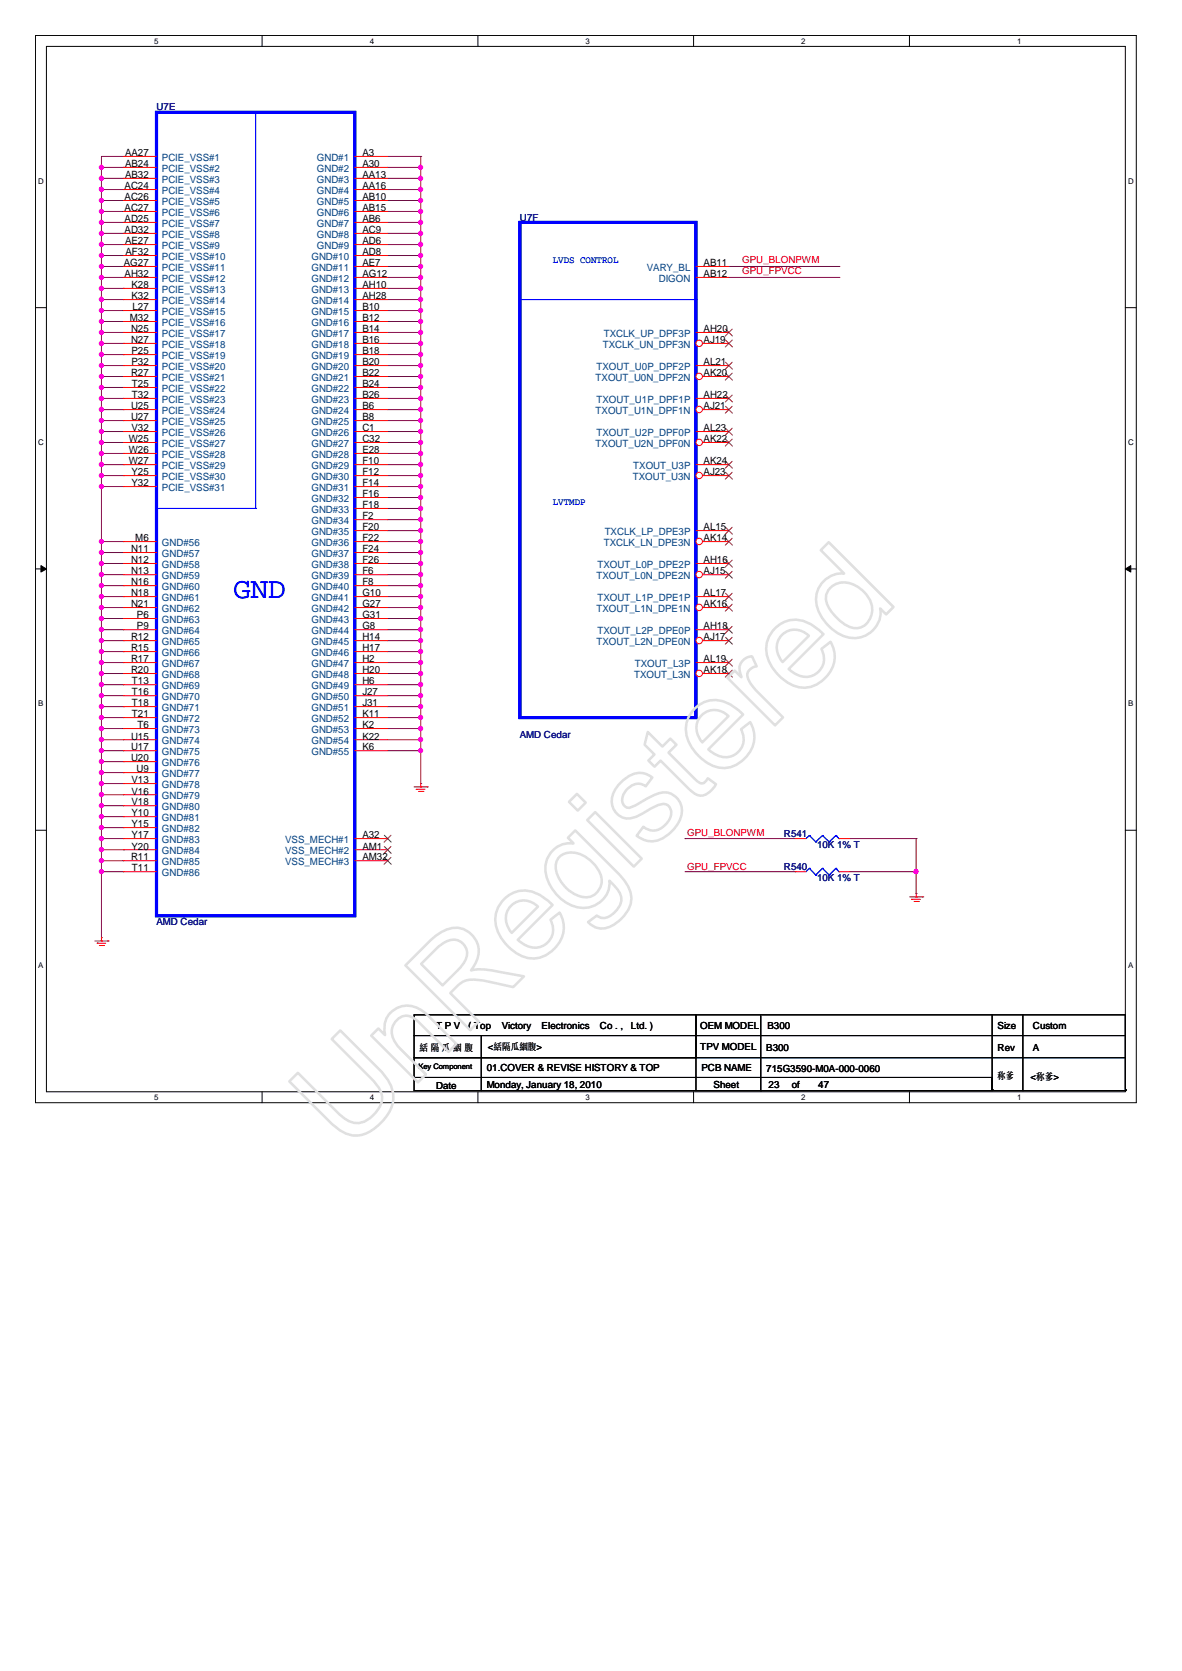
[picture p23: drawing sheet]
<svg xmlns="http://www.w3.org/2000/svg" width="210mm" height="297mm" viewBox="0 0 210 297" stroke-linecap="round" stroke-linejoin="round" font-family="sans-serif">
<defs><g id="words">
<text font-size="22.7" fill="#e0e0e0" x="61.6" y="205" transform="rotate(-45 61.6 205)">UnRegistered</text>
<text font-size="5.2" fill="#00f" x="41.5" y="106.4">GND</text>
<g font-size="1.8">
<text x="22.2" y="27.8">AA27</text>
<text x="22.2" y="29.7">AB24</text>
<text x="64.4" y="27.8">A3</text>
<text x="64.4" y="29.7">A30</text>
<text x="22.1" y="33.6">AC24</text>
<text x="22.1" y="35.6">AC26</text>
<text x="22.2" y="31.7">AB32</text>
<text x="64.4" y="31.7">AA13</text>
<text x="64.4" y="33.6">AA16</text>
<text x="64.4" y="35.6">AB10</text>
<text x="22.1" y="37.5">AC27</text>
<text x="22.1" y="39.5">AD25</text>
<text x="22.1" y="41.4">AD32</text>
<text x="64.4" y="37.5">AB15</text>
<text x="64.4" y="39.5">AB6</text>
<text x="64.4" y="41.4">AC9</text>
<text x="22" y="47.3">AG27</text>
<text x="22.2" y="43.4">AE27</text>
<text x="22.3" y="45.4">AF32</text>
<text x="64.4" y="45.4">AD8</text>
<text x="64.4" y="47.3">AE7</text>
<text x="64.4" y="43.4">AD6</text>
<text x="125" y="47.3">AB11</text>
<text x="22.1" y="49.3">AH32</text>
<text x="23.4" y="51.2">K28</text>
<text x="23.4" y="53.2">K32</text>
<text x="64.4" y="49.3">AG12</text>
<text x="64.4" y="51.2">AH10</text>
<text x="64.4" y="53.2">AH28</text>
<text x="125" y="49.3">AB12</text>
<text x="23.1" y="57.1">M32</text>
<text x="23.3" y="59">N25</text>
<text x="23.5" y="55.2">L27</text>
<text x="64.4" y="55.2">B10</text>
<text x="64.4" y="57.1">B12</text>
<text x="64.4" y="59">B14</text>
<text x="125" y="59">AH20</text>
<text x="23.3" y="61">N27</text>
<text x="23.4" y="63">P25</text>
<text x="23.4" y="64.9">P32</text>
<text x="64.4" y="61">B16</text>
<text x="64.4" y="63">B18</text>
<text x="64.4" y="64.9">B20</text>
<text x="125" y="61">AJ19</text>
<text x="125" y="64.9">AL21</text>
<text x="23.3" y="66.9">R27</text>
<text x="23.4" y="68.8">T25</text>
<text x="23.4" y="70.8">T32</text>
<text x="64.4" y="66.9">B22</text>
<text x="64.4" y="68.8">B24</text>
<text x="64.4" y="70.8">B26</text>
<text x="125" y="66.9">AK20</text>
<text x="125" y="70.8">AH22</text>
<text x="23.3" y="72.8">U25</text>
<text x="23.3" y="74.7">U27</text>
<text x="23.4" y="76.7">V32</text>
<text x="64.4" y="72.8">B6</text>
<text x="64.4" y="74.7">B8</text>
<text x="64.4" y="76.7">C1</text>
<text x="125" y="72.8">AJ21</text>
<text x="125" y="76.7">AL23</text>
<text x="22.9" y="78.6">W25</text>
<text x="22.9" y="80.6">W26</text>
<text x="22.9" y="82.5">W27</text>
<text x="64.4" y="78.6">C32</text>
<text x="64.4" y="80.6">E28</text>
<text x="64.4" y="82.5">F10</text>
<text x="125" y="78.6">AK22</text>
<text x="125" y="82.5">AK24</text>
<text x="23.4" y="84.5">Y25</text>
<text x="23.4" y="86.4">Y32</text>
<text x="64.4" y="84.5">F12</text>
<text x="64.4" y="86.4">F14</text>
<text x="64.4" y="88.4">F16</text>
<text x="125" y="84.5">AJ23</text>
<text x="64.4" y="90.3">F18</text>
<text x="64.4" y="92.3">F2</text>
<text x="64.4" y="94.3">F20</text>
<text x="125" y="94.3">AL15</text>
<text x="23.3" y="98.2">N11</text>
<text x="23.3" y="100.1">N12</text>
<text x="24" y="96.2">M6</text>
<text x="64.4" y="96.2">F22</text>
<text x="64.4" y="98.2">F24</text>
<text x="64.4" y="100.1">F26</text>
<text x="125" y="96.2">AK14</text>
<text x="125" y="100.1">AH16</text>
<text x="23.3" y="102.1">N13</text>
<text x="23.3" y="104">N16</text>
<text x="23.3" y="106">N18</text>
<text x="23.3" y="107.9">N21</text>
<text x="64.4" y="102.1">F6</text>
<text x="64.4" y="104">F8</text>
<text x="64.4" y="106">G10</text>
<text x="64.4" y="107.9">G27</text>
<text x="125" y="102.1">AJ15</text>
<text x="125" y="107.9">AK16</text>
<text x="125" y="106">AL17</text>
<text x="23.3" y="113.8">R12</text>
<text x="24.3" y="109.9">P6</text>
<text x="24.3" y="111.9">P9</text>
<text x="64.4" y="109.9">G31</text>
<text x="64.4" y="111.9">G8</text>
<text x="64.4" y="113.8">H14</text>
<text x="125" y="113.8">AJ17</text>
<text x="125" y="111.9">AH18</text>
<text x="23.3" y="115.8">R15</text>
<text x="23.3" y="117.7">R17</text>
<text x="23.3" y="119.7">R20</text>
<text x="64.4" y="115.8">H17</text>
<text x="64.4" y="117.7">H2</text>
<text x="64.4" y="119.7">H20</text>
<text x="125" y="119.7">AK18</text>
<text x="125" y="117.7">AL19</text>
<text x="23.4" y="121.7">T13</text>
<text x="23.4" y="123.6">T16</text>
<text x="23.4" y="125.6">T18</text>
<text x="64.4" y="121.7">H6</text>
<text x="64.4" y="123.6">J27</text>
<text x="64.4" y="125.6">J31</text>
<text x="23.3" y="131.4">U15</text>
<text x="23.4" y="127.5">T21</text>
<text x="24.4" y="129.4">T6</text>
<text x="64.4" y="127.5">K11</text>
<text x="64.4" y="129.4">K2</text>
<text x="64.4" y="131.4">K22</text>
<text x="23.3" y="133.4">U17</text>
<text x="23.3" y="135.3">U20</text>
<text x="24.2" y="137.3">U9</text>
<text x="64.4" y="133.4">K6</text>
<text x="23.4" y="139.2">V13</text>
<text x="23.4" y="141.2">V16</text>
<text x="23.4" y="143.2">V18</text>
<text x="23.4" y="145.1">Y10</text>
<text x="23.4" y="147.1">Y15</text>
<text x="23.4" y="149">Y17</text>
<text x="64.4" y="149">A32</text>
<text x="23.3" y="152.9">R11</text>
<text x="23.4" y="151">Y20</text>
<text x="23.4" y="154.9">T11</text>
<text x="64.4" y="151">AM1</text>
<text x="64.4" y="152.9">AM32</text>
</g>
<g font-size="1.8" fill="#004080">
<text x="28.8" y="28.6">PCIE_VSS#1</text>
<text x="56.3" y="28.6">GND#1</text>
<text x="28.8" y="30.6">PCIE_VSS#2</text>
<text x="28.8" y="32.5">PCIE_VSS#3</text>
<text x="28.8" y="34.5">PCIE_VSS#4</text>
<text x="56.3" y="30.6">GND#2</text>
<text x="56.3" y="32.5">GND#3</text>
<text x="56.3" y="34.5">GND#4</text>
<text x="28.8" y="36.4">PCIE_VSS#5</text>
<text x="28.8" y="38.4">PCIE_VSS#6</text>
<text x="28.8" y="40.3">PCIE_VSS#7</text>
<text x="56.3" y="36.4">GND#5</text>
<text x="56.3" y="38.4">GND#6</text>
<text x="56.3" y="40.3">GND#7</text>
<text x="28.8" y="46.2">PCIE_VSS#10</text>
<text x="28.8" y="42.3">PCIE_VSS#8</text>
<text x="28.8" y="44.3">PCIE_VSS#9</text>
<text x="55.3" y="46.2">GND#10</text>
<text x="56.3" y="42.3">GND#8</text>
<text x="56.3" y="44.3">GND#9</text>
<text x="28.8" y="48.2">PCIE_VSS#11</text>
<text x="28.8" y="50.1">PCIE_VSS#12</text>
<text x="28.8" y="52.1">PCIE_VSS#13</text>
<text x="55.3" y="48.2">GND#11</text>
<text x="55.3" y="50.1">GND#12</text>
<text x="55.3" y="52.1">GND#13</text>
<text x="114.9" y="48.2">VARY_BL</text>
<text x="117" y="50.1">DIGON</text>
<text x="28.8" y="54.1">PCIE_VSS#14</text>
<text x="28.8" y="56">PCIE_VSS#15</text>
<text x="28.8" y="57.9">PCIE_VSS#16</text>
<text x="28.8" y="59.9">PCIE_VSS#17</text>
<text x="55.3" y="54.1">GND#14</text>
<text x="55.3" y="56">GND#15</text>
<text x="55.3" y="57.9">GND#16</text>
<text x="55.3" y="59.9">GND#17</text>
<text x="107.3" y="59.9">TXCLK_UP_DPF3P</text>
<text x="28.8" y="61.8">PCIE_VSS#18</text>
<text x="28.8" y="63.8">PCIE_VSS#19</text>
<text x="28.8" y="65.8">PCIE_VSS#20</text>
<text x="55.3" y="61.8">GND#18</text>
<text x="55.3" y="63.8">GND#19</text>
<text x="55.3" y="65.8">GND#20</text>
<text x="106" y="65.8">TXOUT_U0P_DPF2P</text>
<text x="107.1" y="61.8">TXCLK_UN_DPF3N</text>
<text x="28.8" y="67.7">PCIE_VSS#21</text>
<text x="28.8" y="69.7">PCIE_VSS#22</text>
<text x="28.8" y="71.6">PCIE_VSS#23</text>
<text x="55.3" y="67.7">GND#21</text>
<text x="55.3" y="69.7">GND#22</text>
<text x="55.3" y="71.6">GND#23</text>
<text x="105.8" y="67.7">TXOUT_U0N_DPF2N</text>
<text x="106" y="71.6">TXOUT_U1P_DPF1P</text>
<text x="28.8" y="73.6">PCIE_VSS#24</text>
<text x="28.8" y="75.6">PCIE_VSS#25</text>
<text x="28.8" y="77.5">PCIE_VSS#26</text>
<text x="55.3" y="73.6">GND#24</text>
<text x="55.3" y="75.6">GND#25</text>
<text x="55.3" y="77.5">GND#26</text>
<text x="105.8" y="73.6">TXOUT_U1N_DPF1N</text>
<text x="106" y="77.5">TXOUT_U2P_DPF0P</text>
<text x="28.8" y="79.5">PCIE_VSS#27</text>
<text x="28.8" y="81.4">PCIE_VSS#28</text>
<text x="28.8" y="83.4">PCIE_VSS#29</text>
<text x="55.3" y="79.5">GND#27</text>
<text x="55.3" y="81.4">GND#28</text>
<text x="55.3" y="83.4">GND#29</text>
<text x="105.8" y="79.5">TXOUT_U2N_DPF0N</text>
<text x="112.5" y="83.4">TXOUT_U3P</text>
<text x="28.8" y="85.3">PCIE_VSS#30</text>
<text x="28.8" y="87.3">PCIE_VSS#31</text>
<text x="55.3" y="85.3">GND#30</text>
<text x="55.3" y="87.3">GND#31</text>
<text x="55.3" y="89.2">GND#32</text>
<text x="112.4" y="85.3">TXOUT_U3N</text>
<text x="55.3" y="91.2">GND#33</text>
<text x="55.3" y="93.2">GND#34</text>
<text x="55.3" y="95.1">GND#35</text>
<text x="107.4" y="95.1">TXCLK_LP_DPE3P</text>
<text x="28.8" y="97.1">GND#56</text>
<text x="28.8" y="99">GND#57</text>
<text x="28.8" y="101">GND#58</text>
<text x="55.3" y="97.1">GND#36</text>
<text x="55.3" y="99">GND#37</text>
<text x="55.3" y="101">GND#38</text>
<text x="106.2" y="101">TXOUT_L0P_DPE2P</text>
<text x="107.3" y="97.1">TXCLK_LN_DPE3N</text>
<text x="28.8" y="102.9">GND#59</text>
<text x="28.8" y="104.9">GND#60</text>
<text x="28.8" y="106.8">GND#61</text>
<text x="55.3" y="102.9">GND#39</text>
<text x="55.3" y="104.9">GND#40</text>
<text x="55.3" y="106.8">GND#41</text>
<text x="106" y="102.9">TXOUT_L0N_DPE2N</text>
<text x="106.2" y="106.8">TXOUT_L1P_DPE1P</text>
<text x="28.8" y="108.8">GND#62</text>
<text x="28.8" y="110.7">GND#63</text>
<text x="28.8" y="112.7">GND#64</text>
<text x="55.3" y="108.8">GND#42</text>
<text x="55.3" y="110.7">GND#43</text>
<text x="55.3" y="112.7">GND#44</text>
<text x="106" y="108.8">TXOUT_L1N_DPE1N</text>
<text x="106.2" y="112.7">TXOUT_L2P_DPE0P</text>
<text x="28.8" y="114.7">GND#65</text>
<text x="28.8" y="116.6">GND#66</text>
<text x="28.8" y="118.6">GND#67</text>
<text x="55.3" y="114.7">GND#45</text>
<text x="55.3" y="116.6">GND#46</text>
<text x="55.3" y="118.6">GND#47</text>
<text x="106" y="114.7">TXOUT_L2N_DPE0N</text>
<text x="112.8" y="118.6">TXOUT_L3P</text>
<text x="28.8" y="120.5">GND#68</text>
<text x="28.8" y="122.5">GND#69</text>
<text x="28.8" y="124.5">GND#70</text>
<text x="55.3" y="120.5">GND#48</text>
<text x="55.3" y="122.5">GND#49</text>
<text x="55.3" y="124.5">GND#50</text>
<text x="112.7" y="120.5">TXOUT_L3N</text>
<text x="28.8" y="126.4">GND#71</text>
<text x="28.8" y="128.3">GND#72</text>
<text x="28.8" y="130.3">GND#73</text>
<text x="55.3" y="126.4">GND#51</text>
<text x="55.3" y="128.3">GND#52</text>
<text x="55.3" y="130.3">GND#53</text>
<text x="28.8" y="132.3">GND#74</text>
<text x="28.8" y="134.2">GND#75</text>
<text x="28.8" y="136.2">GND#76</text>
<text x="55.3" y="132.3">GND#54</text>
<text x="55.3" y="134.2">GND#55</text>
<text x="28.8" y="138.1">GND#77</text>
<text x="28.8" y="140.1">GND#78</text>
<text x="28.8" y="142.1">GND#79</text>
<text x="28.8" y="144">GND#80</text>
<text x="28.8" y="146">GND#81</text>
<text x="28.8" y="147.9">GND#82</text>
<text x="28.8" y="149.9">GND#83</text>
<text x="50.7" y="149.9">VSS_MECH#1</text>
<text x="28.8" y="151.8">GND#84</text>
<text x="28.8" y="153.8">GND#85</text>
<text x="28.8" y="155.7">GND#86</text>
<text x="50.7" y="151.8">VSS_MECH#2</text>
<text x="50.7" y="153.8">VSS_MECH#3</text>
</g>
<g font-size="1.7" fill="#000080">
<text x="27.8" y="19.6">U7E</text>
<text x="92.4" y="39.2">U7F</text>
<text x="92.4" y="131.1">AMD Cedar</text>
<text x="139.3" y="148.7">R541</text>
<text x="139.3" y="154.6">R540</text>
<text x="145.2" y="150.7">10K 1% T</text>
<text x="145.2" y="156.5">10K 1% T</text>
<text x="27.8" y="164.4">AMD Cedar</text>
</g>
<g font-size="1.7" fill="#00f">
<text x="98.2" y="46.8">LVDS CONTROL</text>
<text x="98.2" y="89.8">LVTMDP</text>
</g>
<g font-size="1.7" fill="#f00">
<text x="131.9" y="46.8">GPU_BLONPWM</text>
<text x="131.9" y="48.8">GPU_FPVCC</text>
<text x="122.1" y="148.7">GPU_BLONPWM</text>
<text x="122.1" y="154.6">GPU_FPVCC</text>
</g>
<g font-size="1.7">
<text x="77.5" y="183">T P V</text>
<text x="83.2" y="183">( Top</text>
<text x="89.1" y="183">Victory</text>
<text x="96.2" y="183">Electronics</text>
<text x="106.6" y="183">Co . ,</text>
<text x="112.1" y="183">Ltd. )</text>
<text x="124.4" y="183">OEM MODEL</text>
<text x="136.3" y="183">B300</text>
<text x="177.2" y="183">Size</text>
<text x="183.5" y="183">Custom</text>
<text x="74.5" y="186.9">絬 隔 瓜 絪 腹</text>
<text x="86.5" y="190.4">01.COVER &amp; REVISE HISTORY &amp; TOP</text>
<text x="86.7" y="186.6">&lt;絬隔瓜絪腹&gt;</text>
<text x="124.4" y="186.6">TPV MODEL</text>
<text x="124.6" y="190.4">PCB NAME</text>
<text x="136.1" y="186.9">B300</text>
<text x="136.1" y="190.6">715G3590-M0A-000-0060</text>
<text x="177.2" y="186.9">Rev</text>
<text x="177.2" y="191.8">称爹</text>
<text x="183.1" y="191.9">&lt;称爹&gt;</text>
<text x="183.5" y="186.9">A</text>
<text x="77.5" y="193.5">Date</text>
<text x="86.5" y="193.3">Monday, January 18, 2010</text>
<text x="126.8" y="193.3">Sheet</text>
<text x="136.6" y="193.3">23</text>
<text x="140.7" y="193.3">of</text>
<text x="145.4" y="193.3">47</text>
</g>
<g font-size="1.4">
<text x="27.4" y="7.7">5</text>
<text x="65.7" y="7.7">4</text>
<text x="104" y="7.7">3</text>
<text x="142.4" y="7.7">2</text>
<text x="180.7" y="7.7">1</text>
<text x="6.8" y="32.7">D</text>
<text x="200.4" y="32.7">D</text>
<text x="6.8" y="79.1">C</text>
<text x="200.4" y="79.1">C</text>
<text x="6.8" y="125.6">B</text>
<text x="200.4" y="125.6">B</text>
<text x="6.8" y="172">A</text>
<text x="200.4" y="172">A</text>
<text x="74.4" y="190">Key Component</text>
<text x="27.4" y="195.5">5</text>
<text x="65.7" y="195.5">4</text>
<text x="104" y="195.5">3</text>
<text x="142.4" y="195.5">2</text>
<text x="180.7" y="195.5">1</text>
</g>
</g></defs>
<path d="M6.3 6.3h195.6v189.7h-195.6zM8.2 8.2h191.7v185.8h-191.7z" fill="none" stroke="#000" stroke-width=".18"/>
<g fill="#fff">
<path d="M27.4 6.5h.7v1.5h-.7z"/>
<path d="M27.4 194.3h.7v1.5h-.7z"/>
</g>
<path d="M46.6 6.3v1.9M46.6 194v2" fill="none" stroke="#000" stroke-width=".18"/>
<g fill="#fff">
<path d="M65.7 6.5h.8v1.5h-.8z"/>
<path d="M65.7 194.3h.8v1.5h-.8z"/>
</g>
<path d="M84.9 6.3v1.9M84.9 194v2" fill="none" stroke="#000" stroke-width=".18"/>
<g fill="#fff">
<path d="M104 6.5h.8v1.5h-.8z"/>
<path d="M104 194.3h.8v1.5h-.8z"/>
</g>
<path d="M123.2 6.3v1.9M123.2 194v2" fill="none" stroke="#000" stroke-width=".18"/>
<g fill="#fff">
<path d="M142.4 6.5h.7v1.5h-.7z"/>
<path d="M142.4 194.3h.7v1.5h-.7z"/>
</g>
<path d="M161.6 6.3v1.9M161.6 194v2" fill="none" stroke="#000" stroke-width=".18"/>
<g fill="#fff">
<path d="M180.7 6.5h.8v1.5h-.8z"/>
<path d="M180.7 194.3h.8v1.5h-.8z"/>
<path d="M6.8 31.4h1v1.6h-1z"/>
<path d="M200.4 31.4h1v1.6h-1z"/>
<path d="M6.8 77.9h1v1.5h-1z"/>
<path d="M200.4 77.9h1v1.5h-1z"/>
</g>
<path d="M6.3 54.7h1.9M199.9 54.7h2" fill="none" stroke="#000" stroke-width=".18"/>
<g fill="#fff">
<path d="M6.8 124.3h.9v1.5h-.9z"/>
<path d="M200.4 124.3h.9v1.5h-.9z"/>
</g>
<path d="M6.3 101.1h1.9M199.9 101.1h2" fill="none" stroke="#000" stroke-width=".18"/>
<path d="M7.3 100.5l.9 .6-.9 .6zM199.9 101.1l1-.6v1.2z" fill="#000" stroke="#000" stroke-width=".18"/>
<g fill="#fff">
<path d="M6.8 170.8h.9v1.5h-.9z"/>
<path d="M200.4 170.8h.9v1.5h-.9z"/>
</g>
<g fill="none" stroke="#000" stroke-width=".18">
<path d="M6.3 147.6h1.9M199.9 147.6h2M73.6 180.4h50v3.7h-50zM73.6 184.1h50v3.9h-50zM73.6 188h50v3.5h-50zM73.6 191.5h102.7v2.3h-102.7zM85.5 193.8h.1M85.5 184.1v9.7M123.6 191.5h52.7v2.3h-52.7zM123.6 180.4h76.3v3.7h-76.3zM123.6 184.1h76.3v3.9h-76.3zM135.2 193.8h.1"/>
<path d="M135.2 180.5v13.3M176.3 193.7h.1M176.3 180.4v13.3M176.3 193.8h23.6M181.7 193.8h.1M181.7 180.4v13.4M199.9 193.7h.1M199.9 193.8h.1M199.9 188v5.7"/>
</g>
<g fill="none" stroke="#800040" stroke-width=".18">
<path d="M18 35.6h.1M18 31.7h.1M18 29.8h.1M18 39.5h.1M18 33.7h.1M18 37.6h.1M18 39.5h3.9M18 35.6h3.9M18 29.8h3.9M18 33.7h3.9M18 37.6h3.9M18 31.7h3.9"/>
<path d="M21.9 39.5h.1M21.9 35.6h.1M21.9 27.8h.1M21.9 29.8h.1M21.9 33.7h.1M21.9 37.6h.1M21.9 31.7h.1M21.9 27.8h-3.9v138.9M68.9 39.5h5.9M68.9 35.6h5.9M68.9 27.8h5.9M68.9 29.8h5.9"/>
<path d="M68.9 33.7h5.9M68.9 37.6h5.9M68.9 31.7h5.9M74.8 39.5h.1M74.8 35.6h.1M74.8 37.6h.1M74.8 33.7h.1M74.8 31.7h.1M74.8 29.8h.1M74.8 27.8h.1M74.8 27.8v111.5M18 57.1h.1"/>
<path d="M18 43.5h.1M18 59.1h.1M18 55.2h.1M18 53.2h.1M18 45.4h.1M18 47.4h.1M18 49.3h.1M18 51.3h.1M18 41.5h.1M18 59.1h3.9M18 53.2h3.9M18 51.3h3.9"/>
<path d="M18 49.3h3.9M18 43.5h3.9M18 41.5h3.9M18 55.2h3.9M18 47.4h3.9M18 57.1h3.9M18 45.4h3.9M21.9 59.1h.1M21.9 53.2h.1M21.9 51.3h.1M21.9 49.3h.1M21.9 43.5h.1"/>
<path d="M21.9 41.5h.1M21.9 55.2h.1M21.9 47.4h.1M21.9 57.1h.1M21.9 45.4h.1M68.9 59.1h5.9M68.9 53.2h5.9M68.9 51.3h5.9M68.9 49.3h5.9M68.9 43.5h5.9M68.9 41.5h5.9M68.9 55.2h5.9"/>
<path d="M68.9 47.4h5.9M68.9 57.1h5.9M68.9 45.4h5.9M74.8 59.1h.1M74.8 55.2h.1M74.8 57.1h.1M74.8 53.2h.1M74.8 49.3h.1M74.8 45.4h.1M74.8 47.4h.1M74.8 43.5h.1M74.8 51.3h.1"/>
<path d="M74.8 41.5h.1M129.5 49.3h19.5M129.5 47.4h19.5M149 47.4h.1M149 49.3h.1M18 72.8h.1M18 76.7h.1M18 68.9h.1M18 66.9h.1M18 78.6h.1M18 70.8h.1M18 74.8h.1"/>
<path d="M18 63h.1M18 61h.1M18 65h.1M18 78.6h3.9M18 63h3.9M18 66.9h3.9M18 72.8h3.9M18 68.9h3.9M18 70.8h3.9M18 74.8h3.9M18 61h3.9M18 76.7h3.9"/>
<path d="M18 65h3.9M21.9 78.6h.1M21.9 63h.1M21.9 66.9h.1M21.9 72.8h.1M21.9 68.9h.1M21.9 70.8h.1M21.9 74.8h.1M21.9 61h.1M21.9 76.7h.1M21.9 65h.1M68.9 78.6h5.9"/>
<path d="M68.9 63h5.9M68.9 66.9h5.9M68.9 72.8h5.9M68.9 68.9h5.9M68.9 70.8h5.9M68.9 74.8h5.9M68.9 61h5.9M68.9 76.7h5.9M68.9 65h5.9M74.8 78.6h.1M74.8 74.8h.1M74.8 76.7h.1"/>
<path d="M74.8 72.8h.1M74.8 68.9h.1M74.8 65h.1M74.8 66.9h.1M74.8 63h.1M74.8 70.8h.1M74.8 61h.1M18 84.5h.1M18 86.5h.1M18 82.6h.1M18 98.2h.1M18 96.3h.1"/>
<path d="M18 80.6h.1M18 96.3h3.9M18 86.5h3.9M18 84.5h3.9M18 82.6h3.9M18 80.6h3.9M18 98.2h3.9M21.9 96.3h.1M21.9 86.5h.1M21.9 84.5h.1M21.9 82.6h.1M21.9 80.6h.1"/>
<path d="M21.9 98.2h.1M68.9 96.3h5.9M68.9 86.5h5.9M68.9 84.5h5.9M68.9 82.6h5.9M68.9 80.6h5.9M68.9 98.2h5.9M68.9 88.4h5.9M68.9 94.3h5.9M68.9 92.4h5.9M68.9 90.4h5.9M74.8 96.3h.1"/>
<path d="M74.8 98.2h.1M74.8 88.4h.1M74.8 86.5h.1M74.8 94.3h.1M74.8 82.6h.1M74.8 90.4h.1M74.8 92.4h.1M74.8 84.5h.1M74.8 80.6h.1M18 113.9h.1M18 109.9h.1M18 100.2h.1"/>
<path d="M18 102.1h.1M18 115.8h.1M18 117.8h.1M18 119.7h.1M18 104.1h.1M18 108h.1M18 111.9h.1M18 106h.1M18 119.7h3.9M18 117.8h3.9M18 104.1h3.9M18 102.1h3.9"/>
<path d="M18 100.2h3.9M18 111.9h3.9M18 109.9h3.9M18 108h3.9M18 113.9h3.9M18 106h3.9M18 115.8h3.9M21.9 119.7h.1M21.9 117.8h.1M21.9 104.1h.1M21.9 111.9h.1M21.9 108h.1"/>
<path d="M21.9 113.9h.1M21.9 109.9h.1M21.9 106h.1M21.9 102.1h.1M21.9 100.2h.1M21.9 115.8h.1M68.9 119.7h5.9M68.9 117.8h5.9M68.9 104.1h5.9M68.9 102.1h5.9M68.9 100.2h5.9M68.9 111.9h5.9"/>
<path d="M68.9 109.9h5.9M68.9 108h5.9M68.9 113.9h5.9M68.9 106h5.9M68.9 115.8h5.9M74.8 115.8h.1M74.8 102.1h.1M74.8 104.1h.1M74.8 111.9h.1M74.8 100.2h.1M74.8 109.9h.1M74.8 108h.1"/>
<path d="M74.8 119.7h.1M74.8 117.8h.1M74.8 113.9h.1M74.8 106h.1M18 127.5h.1M18 131.5h.1M18 133.4h.1M18 123.6h.1M18 135.4h.1M18 129.5h.1M18 125.6h.1M18 139.3h.1"/>
<path d="M18 137.3h.1M18 121.7h.1M18 135.4h3.9M18 137.3h3.9M18 129.5h3.9M18 121.7h3.9M18 127.5h3.9M18 123.6h3.9M18 133.4h3.9M18 125.6h3.9M18 131.5h3.9M18 139.3h3.9"/>
<path d="M21.9 135.4h.1M21.9 137.3h.1M21.9 129.5h.1M21.9 121.7h.1M21.9 133.4h.1M21.9 125.6h.1M21.9 123.6h.1M21.9 127.5h.1M21.9 131.5h.1M21.9 139.3h.1M68.9 129.5h5.9M68.9 121.7h5.9"/>
<path d="M68.9 127.5h5.9M68.9 123.6h5.9M68.9 133.4h5.9M68.9 125.6h5.9M68.9 131.5h5.9M74.8 131.5h.1M74.8 127.5h.1M74.8 123.6h.1M74.8 121.7h.1M74.8 133.4h.1M74.8 129.5h.1M74.8 125.6h.1"/>
<path d="M74.8 139.3h.1M18 149h.1M18 143.2h.1M18 147.1h.1M18 141.3h.1M18 145.2h.1M18 151h.1M18 154.9h.1M18 153h.1M18 154.9h3.9M18 151h3.9M18 145.2h3.9"/>
<path d="M18 147.1h3.9M18 141.3h3.9M18 149h3.9M18 143.2h3.9M18 153h3.9M21.9 154.9h.1M21.9 151h.1M21.9 145.2h.1M21.9 147.1h.1M21.9 141.3h.1M21.9 149h.1M21.9 143.2h.1"/>
<path d="M21.9 153h.1M121.7 149h.1M121.7 154.9h19.6M121.7 149h19.6M141.3 154.9h.1M151 154.9h11.8M151 149h11.8M162.8 154.9h.1M162.8 149h.1M162.8 158.8h.1M162.8 149v9.8M18 166.7h.1"/>
</g>
<g fill="#f0f" stroke="#f0f" stroke-width=".18">
<circle cx="18" cy="149" r=".37"/>
<circle cx="18" cy="135.4" r=".36"/>
<circle cx="18" cy="143.2" r=".36"/>
<circle cx="18" cy="119.7" r=".37"/>
<circle cx="18" cy="127.5" r=".36"/>
<circle cx="18" cy="111.9" r=".37"/>
<circle cx="18" cy="109.9" r=".37"/>
<circle cx="18" cy="96.2" r=".36"/>
<circle cx="18" cy="98.2" r=".36"/>
<circle cx="18" cy="100.2" r=".37"/>
<circle cx="18" cy="86.5" r=".36"/>
<circle cx="18" cy="78.6" r=".36"/>
<circle cx="18" cy="70.8" r=".37"/>
<circle cx="18" cy="76.7" r=".36"/>
<circle cx="18" cy="55.2" r=".36"/>
<circle cx="18" cy="39.5" r=".36"/>
<circle cx="18" cy="33.6" r=".37"/>
<circle cx="18" cy="35.6" r=".36"/>
<circle cx="18" cy="31.7" r=".37"/>
<circle cx="74.7" cy="129.5" r=".37"/>
<circle cx="74.7" cy="131.4" r=".37"/>
<circle cx="74.7" cy="109.9" r=".37"/>
<circle cx="74.7" cy="111.9" r=".37"/>
<circle cx="74.7" cy="133.4" r=".36"/>
<circle cx="74.7" cy="125.6" r=".36"/>
<circle cx="74.7" cy="127.5" r=".36"/>
<circle cx="18" cy="145.1" r=".36"/>
<circle cx="18" cy="147.1" r=".36"/>
<circle cx="18" cy="129.5" r=".37"/>
<circle cx="18" cy="131.4" r=".37"/>
<circle cx="18" cy="133.4" r=".36"/>
<circle cx="74.7" cy="104.1" r=".36"/>
<circle cx="18" cy="29.7" r=".36"/>
<circle cx="18" cy="121.7" r=".37"/>
<circle cx="18" cy="123.6" r=".36"/>
<circle cx="18" cy="68.8" r=".36"/>
<circle cx="74.7" cy="106" r=".36"/>
<circle cx="74.7" cy="108" r=".36"/>
<circle cx="18" cy="65" r=".36"/>
<circle cx="18" cy="66.9" r=".36"/>
<circle cx="18" cy="102.1" r=".37"/>
<circle cx="18" cy="41.5" r=".37"/>
<circle cx="18" cy="43.4" r=".37"/>
<circle cx="74.7" cy="115.8" r=".36"/>
<circle cx="74.7" cy="117.7" r=".36"/>
<circle cx="18" cy="141.2" r=".37"/>
<circle cx="74.7" cy="90.4" r=".37"/>
<circle cx="74.7" cy="92.3" r=".37"/>
<circle cx="74.7" cy="94.3" r=".36"/>
<circle cx="74.7" cy="113.8" r=".36"/>
<circle cx="74.7" cy="86.5" r=".36"/>
<circle cx="74.7" cy="88.4" r=".36"/>
<circle cx="18" cy="113.8" r=".36"/>
<circle cx="18" cy="115.8" r=".36"/>
<circle cx="74.7" cy="123.6" r=".36"/>
<circle cx="74.7" cy="119.7" r=".37"/>
<circle cx="74.7" cy="121.7" r=".37"/>
<circle cx="18" cy="117.7" r=".36"/>
<circle cx="18" cy="57.1" r=".36"/>
<circle cx="18" cy="59.1" r=".36"/>
<circle cx="18" cy="84.5" r=".36"/>
<circle cx="18" cy="37.6" r=".36"/>
<circle cx="18" cy="53.2" r=".37"/>
<circle cx="18" cy="72.8" r=".37"/>
<circle cx="18" cy="74.7" r=".36"/>
<circle cx="18" cy="45.4" r=".36"/>
<circle cx="18" cy="80.6" r=".37"/>
<circle cx="18" cy="82.5" r=".37"/>
<circle cx="74.7" cy="84.5" r=".36"/>
<circle cx="18" cy="47.3" r=".36"/>
<circle cx="18" cy="151" r=".37"/>
<circle cx="18" cy="104.1" r=".36"/>
<circle cx="74.7" cy="100.2" r=".37"/>
<circle cx="74.7" cy="102.1" r=".37"/>
<circle cx="18" cy="106" r=".36"/>
<circle cx="18" cy="108" r=".36"/>
<circle cx="18" cy="125.6" r=".36"/>
<circle cx="18" cy="153" r=".36"/>
<circle cx="18" cy="154.9" r=".36"/>
<circle cx="18" cy="63" r=".37"/>
<circle cx="18" cy="61" r=".37"/>
<circle cx="18" cy="137.3" r=".36"/>
<circle cx="18" cy="139.3" r=".37"/>
<circle cx="74.7" cy="96.2" r=".36"/>
<circle cx="74.7" cy="98.2" r=".36"/>
<circle cx="18" cy="49.3" r=".36"/>
<circle cx="18" cy="51.3" r=".37"/>
<circle cx="74.7" cy="76.7" r=".36"/>
<circle cx="74.7" cy="78.6" r=".36"/>
<circle cx="74.7" cy="74.7" r=".36"/>
<circle cx="74.7" cy="80.6" r=".37"/>
<circle cx="74.7" cy="82.5" r=".37"/>
<circle cx="74.7" cy="66.9" r=".36"/>
<circle cx="74.7" cy="68.8" r=".36"/>
<circle cx="74.7" cy="65" r=".36"/>
<circle cx="74.7" cy="70.8" r=".37"/>
<circle cx="74.7" cy="72.8" r=".37"/>
<circle cx="74.7" cy="57.1" r=".36"/>
<circle cx="74.7" cy="59.1" r=".36"/>
<circle cx="74.7" cy="55.2" r=".36"/>
<circle cx="74.7" cy="61" r=".37"/>
<circle cx="74.7" cy="63" r=".37"/>
<circle cx="74.7" cy="47.3" r=".36"/>
<circle cx="74.7" cy="49.3" r=".36"/>
<circle cx="74.7" cy="45.4" r=".36"/>
<circle cx="74.7" cy="51.3" r=".37"/>
<circle cx="74.7" cy="53.2" r=".37"/>
<circle cx="74.7" cy="37.6" r=".36"/>
<circle cx="74.7" cy="39.5" r=".36"/>
<circle cx="74.7" cy="35.6" r=".36"/>
<circle cx="74.7" cy="41.5" r=".37"/>
<circle cx="74.7" cy="43.4" r=".37"/>
<circle cx="74.7" cy="31.7" r=".37"/>
<circle cx="74.7" cy="33.6" r=".37"/>
<circle cx="74.7" cy="29.7" r=".36"/>
<circle cx="162.7" cy="154.9" r=".36"/>
</g>
<g fill="none" stroke="#f00" stroke-width=".18">
<path d="M21.9 27.8h5.9M21.9 29.8h5.9M21.9 31.7h5.9M21.9 33.7h5.9M21.9 35.6h5.9M21.9 37.6h5.9M21.9 39.5h5.9M63 27.8h5.9M63 29.8h5.9M63 31.7h5.9M63 33.7h5.9M63 35.6h5.9"/>
<path d="M63 37.6h5.9M63 39.5h5.9M21.9 45.4h5.9M21.9 47.4h5.9M21.9 49.3h5.9M21.9 51.3h5.9M21.9 53.2h5.9M21.9 55.2h5.9M21.9 57.1h5.9M21.9 59.1h5.9M21.9 41.5h5.9M21.9 43.5h5.9"/>
<path d="M63 45.4h5.9M63 47.4h5.9M63 49.3h5.9M63 51.3h5.9M63 53.2h5.9M63 55.2h5.9M63 57.1h5.9M63 59.1h5.9M63 41.5h5.9M63 43.5h5.9M123.6 49.3h5.9M21.9 61h5.9"/>
<path d="M21.9 63h5.9M21.9 65h5.9M21.9 66.9h5.9M21.9 68.9h5.9M21.9 70.8h5.9M21.9 72.8h5.9M21.9 74.8h5.9M21.9 76.7h5.9M21.9 78.6h5.9M63 61h5.9M63 63h5.9M63 65h5.9"/>
<path d="M63 66.9h5.9M63 68.9h5.9M63 70.8h5.9M63 72.8h5.9M63 74.8h5.9M63 76.7h5.9M63 78.6h5.9M21.9 80.6h5.9M21.9 82.6h5.9M21.9 84.5h5.9M21.9 86.5h5.9M21.9 96.3h5.9"/>
<path d="M21.9 98.2h5.9M63 80.6h5.9M63 82.6h5.9M63 84.5h5.9M63 86.5h5.9M63 88.4h5.9M63 90.4h5.9M63 92.4h5.9M63 94.3h5.9M63 96.3h5.9M63 98.2h5.9M21.9 100.2h5.9"/>
<path d="M21.9 102.1h5.9M21.9 104.1h5.9M21.9 106h5.9M21.9 108h5.9M21.9 109.9h5.9M21.9 111.9h5.9M21.9 113.9h5.9M21.9 115.8h5.9M21.9 117.8h5.9M21.9 119.7h5.9M63 100.2h5.9M63 102.1h5.9"/>
<path d="M63 104.1h5.9M63 106h5.9M63 108h5.9M63 109.9h5.9M63 111.9h5.9M63 113.9h5.9M63 115.8h5.9M63 117.8h5.9M63 119.7h5.9M21.9 121.7h5.9M21.9 123.6h5.9M21.9 125.6h5.9"/>
<path d="M21.9 127.5h5.9M21.9 129.5h5.9M21.9 131.5h5.9M21.9 133.4h5.9M21.9 135.4h5.9M21.9 137.3h5.9M21.9 139.3h5.9M63 121.7h5.9M63 123.6h5.9M63 125.6h5.9M63 127.5h5.9M63 129.5h5.9"/>
<path d="M63 131.5h5.9M63 133.4h5.9M73.6 139.9h2.3M74.8 139.9h.1M74.8 139.3v.6M75.9 139.9h.1M21.9 149h5.9M21.9 151h5.9M21.9 153h5.9M21.9 141.3h5.9M21.9 143.2h5.9M21.9 145.2h5.9"/>
<path d="M21.9 147.1h5.9M21.9 154.9h5.9M63 149h5.9M63 151h5.9M63 153h5.9M73.9 140.3h.1M73.9 140.3h1.6M74.4 140.7h.7M75.1 140.7h.1M141.3 149h1.9M141.3 154.9h1.9M149 149h2"/>
<path d="M149 154.9h2M161.6 159.4h2.3M162 159.8h.1M162 159.8h1.5M162.8 159.4h.1M162.8 158.8v.6M163.9 159.4h.1M16.8 167.3h2.4M17.3 167.6h.1M17.3 167.6h1.5M17.6 168.1h.8M18 167.3h.1"/>
<path d="M18 166.7v.6M18.4 168.1h.1M19.2 167.3h.1M162.4 160.2h.7M163.1 160.2h.1"/>
</g>
<path d="M27.8 20h35.2v142.8h-35.2zM92.4 39.5h31.2v88h-31.2z" fill="none" stroke="#00f" stroke-width=".55"/>
<g fill="none" stroke="#00f" stroke-width=".18">
<path d="M45.4 20v70.4M92.4 53.2h31.2M123.6 53.2h.1M27.8 90.4h.1M27.8 90.4h17.6M45.4 90.4h.1M143.8 154.3h.1M143.8 148.5h.1M143.8 154.3l-.6 .6M143.8 154.3l1.1 1.2M143.8 148.5l-.6 .5M143.8 148.5l1.1 1.1"/>
<path d="M144.9 155.5h.1M144.9 149.6h.1M146.1 154.3h.1M146.1 148.5h.1M146.1 154.3l-1.2 1.2M146.1 154.3l1.2 1.2M146.1 148.5l-1.2 1.1M146.1 148.5l1.2 1.1M147.3 155.5h.1M147.3 149.6h.1M148.5 154.3h.1M148.5 148.5h.1"/>
<path d="M148.5 154.3l-1.2 1.2M148.5 154.3l.5 .6M148.5 148.5l-1.2 1.1M148.5 148.5l.5 .5M149 154.9h.1M149 149h.1"/>
</g>
<path d="M68.3 148.5l1.2 1.2M68.3 150.4l1.2 1.3M68.3 152.4l1.2 1.2M69.5 148.5l-1.3 1.2M69.5 150.4l-1.3 1.3M69.5 152.4l-1.3 1.2" fill="none" stroke="#804000" stroke-width=".18"/>
<circle cx="124.2" cy="96.2" r=".57" fill="#fff" stroke="#f00" stroke-width=".18"/>
<path d="M123.6 94.3h5.9M124.8 96.3h4.7" fill="none" stroke="#f00" stroke-width=".18"/>
<path d="M128.9 95.7l1.2 1.2M128.9 93.7l1.2 1.2M130.1 95.7l-1.2 1.2M130.1 93.7l-1.2 1.2" fill="none" stroke="#804000" stroke-width=".18"/>
<circle cx="124.2" cy="61" r=".57" fill="#fff" stroke="#f00" stroke-width=".18"/>
<path d="M123.6 59.1h5.9M124.8 61h4.7" fill="none" stroke="#f00" stroke-width=".18"/>
<path d="M128.9 58.5l1.2 1.2M130.1 58.5l-1.2 1.2M128.9 60.4l1.2 1.3M130.1 60.4l-1.2 1.3" fill="none" stroke="#804000" stroke-width=".18"/>
<circle cx="124.2" cy="102.1" r=".57" fill="#fff" stroke="#f00" stroke-width=".18"/>
<path d="M123.6 100.2h5.9M124.8 102.1h4.7" fill="none" stroke="#f00" stroke-width=".18"/>
<path d="M128.9 99.6l1.2 1.2M130.1 99.6l-1.2 1.2M128.9 101.6l1.2 1.2M130.1 101.6l-1.2 1.2" fill="none" stroke="#804000" stroke-width=".18"/>
<circle cx="124.2" cy="108" r=".57" fill="#fff" stroke="#f00" stroke-width=".18"/>
<path d="M123.6 106h5.9M124.8 108h4.7" fill="none" stroke="#f00" stroke-width=".18"/>
<path d="M128.9 107.4l1.2 1.2M128.9 105.4l1.2 1.3M130.1 107.4l-1.2 1.2M130.1 105.4l-1.2 1.3" fill="none" stroke="#804000" stroke-width=".18"/>
<circle cx="124.2" cy="113.8" r=".57" fill="#fff" stroke="#f00" stroke-width=".18"/>
<path d="M123.6 111.9h5.9M124.8 113.9h4.7" fill="none" stroke="#f00" stroke-width=".18"/>
<path d="M128.9 113.3l1.2 1.2M128.9 111.3l1.2 1.3M130.1 113.3l-1.2 1.2M130.1 111.3l-1.2 1.3" fill="none" stroke="#804000" stroke-width=".18"/>
<circle cx="124.2" cy="119.7" r=".57" fill="#fff" stroke="#f00" stroke-width=".18"/>
<path d="M123.6 117.8h5.9M124.8 119.7h4.7" fill="none" stroke="#f00" stroke-width=".18"/>
<path d="M128.9 119.1l1.2 1.2M128.9 117.2l1.2 1.2M130.1 119.1l-1.2 1.2M130.1 117.2l-1.2 1.2" fill="none" stroke="#804000" stroke-width=".18"/>
<circle cx="124.2" cy="66.9" r=".57" fill="#fff" stroke="#f00" stroke-width=".18"/>
<path d="M123.6 65h5.9M124.8 66.9h4.7" fill="none" stroke="#f00" stroke-width=".18"/>
<path d="M128.9 66.3l1.2 1.3M128.9 64.4l1.2 1.2M130.1 66.3l-1.2 1.3M130.1 64.4l-1.2 1.2" fill="none" stroke="#804000" stroke-width=".18"/>
<circle cx="124.2" cy="72.8" r=".57" fill="#fff" stroke="#f00" stroke-width=".18"/>
<path d="M123.6 70.8h5.9M124.8 72.8h4.7" fill="none" stroke="#f00" stroke-width=".18"/>
<path d="M128.9 72.2l1.2 1.2M128.9 70.2l1.2 1.3M130.1 72.2l-1.2 1.2M130.1 70.2l-1.2 1.3" fill="none" stroke="#804000" stroke-width=".18"/>
<circle cx="124.2" cy="78.6" r=".57" fill="#fff" stroke="#f00" stroke-width=".18"/>
<path d="M123.6 76.7h5.9M124.8 78.6h4.7" fill="none" stroke="#f00" stroke-width=".18"/>
<path d="M128.9 78.1l1.2 1.2M128.9 76.1l1.2 1.2M130.1 78.1l-1.2 1.2M130.1 76.1l-1.2 1.2" fill="none" stroke="#804000" stroke-width=".18"/>
<circle cx="124.2" cy="84.5" r=".57" fill="#fff" stroke="#f00" stroke-width=".18"/>
<path d="M123.6 47.4h5.9M123.6 82.6h5.9M124.8 84.5h4.7" fill="none" stroke="#f00" stroke-width=".18"/>
<path d="M128.9 83.9l1.2 1.3M128.9 82l1.2 1.2M130.1 83.9l-1.2 1.3M130.1 82l-1.2 1.2" fill="none" stroke="#804000" stroke-width=".18"/>
<g fill="#f0f" stroke="#f0f" stroke-width=".18">
<circle cx="18" cy="149" r=".37"/>
<circle cx="18" cy="135.4" r=".36"/>
<circle cx="18" cy="143.2" r=".36"/>
<circle cx="18" cy="119.7" r=".37"/>
<circle cx="18" cy="127.5" r=".36"/>
<circle cx="18" cy="111.9" r=".37"/>
<circle cx="18" cy="109.9" r=".37"/>
<circle cx="18" cy="96.2" r=".36"/>
<circle cx="18" cy="98.2" r=".36"/>
<circle cx="18" cy="100.2" r=".37"/>
<circle cx="18" cy="86.5" r=".36"/>
<circle cx="18" cy="78.6" r=".36"/>
<circle cx="18" cy="70.8" r=".37"/>
<circle cx="18" cy="76.7" r=".36"/>
<circle cx="18" cy="55.2" r=".36"/>
<circle cx="18" cy="39.5" r=".36"/>
<circle cx="18" cy="33.6" r=".37"/>
<circle cx="18" cy="35.6" r=".36"/>
<circle cx="18" cy="31.7" r=".37"/>
<circle cx="74.7" cy="129.5" r=".37"/>
<circle cx="74.7" cy="131.4" r=".37"/>
<circle cx="74.7" cy="109.9" r=".37"/>
<circle cx="74.7" cy="111.9" r=".37"/>
<circle cx="74.7" cy="133.4" r=".36"/>
<circle cx="74.7" cy="125.6" r=".36"/>
<circle cx="74.7" cy="127.5" r=".36"/>
<circle cx="18" cy="145.1" r=".36"/>
<circle cx="18" cy="147.1" r=".36"/>
<circle cx="18" cy="129.5" r=".37"/>
<circle cx="18" cy="131.4" r=".37"/>
<circle cx="18" cy="133.4" r=".36"/>
<circle cx="74.7" cy="104.1" r=".36"/>
<circle cx="18" cy="29.7" r=".36"/>
<circle cx="18" cy="121.7" r=".37"/>
<circle cx="18" cy="123.6" r=".36"/>
<circle cx="18" cy="68.8" r=".36"/>
<circle cx="74.7" cy="106" r=".36"/>
<circle cx="74.7" cy="108" r=".36"/>
<circle cx="18" cy="65" r=".36"/>
<circle cx="18" cy="66.9" r=".36"/>
<circle cx="18" cy="102.1" r=".37"/>
<circle cx="18" cy="41.5" r=".37"/>
<circle cx="18" cy="43.4" r=".37"/>
<circle cx="74.7" cy="115.8" r=".36"/>
<circle cx="74.7" cy="117.7" r=".36"/>
<circle cx="18" cy="141.2" r=".37"/>
<circle cx="74.7" cy="90.4" r=".37"/>
<circle cx="74.7" cy="92.3" r=".37"/>
<circle cx="74.7" cy="94.3" r=".36"/>
<circle cx="74.7" cy="113.8" r=".36"/>
<circle cx="74.7" cy="86.5" r=".36"/>
<circle cx="74.7" cy="88.4" r=".36"/>
<circle cx="18" cy="113.8" r=".36"/>
<circle cx="18" cy="115.8" r=".36"/>
<circle cx="74.7" cy="123.6" r=".36"/>
<circle cx="74.7" cy="119.7" r=".37"/>
<circle cx="74.7" cy="121.7" r=".37"/>
<circle cx="18" cy="117.7" r=".36"/>
<circle cx="18" cy="57.1" r=".36"/>
<circle cx="18" cy="59.1" r=".36"/>
<circle cx="18" cy="84.5" r=".36"/>
<circle cx="18" cy="37.6" r=".36"/>
<circle cx="18" cy="53.2" r=".37"/>
<circle cx="18" cy="72.8" r=".37"/>
<circle cx="18" cy="74.7" r=".36"/>
<circle cx="18" cy="45.4" r=".36"/>
<circle cx="18" cy="80.6" r=".37"/>
<circle cx="18" cy="82.5" r=".37"/>
<circle cx="74.7" cy="84.5" r=".36"/>
<circle cx="18" cy="47.3" r=".36"/>
<circle cx="18" cy="151" r=".37"/>
<circle cx="18" cy="104.1" r=".36"/>
<circle cx="74.7" cy="100.2" r=".37"/>
<circle cx="74.7" cy="102.1" r=".37"/>
<circle cx="18" cy="106" r=".36"/>
<circle cx="18" cy="108" r=".36"/>
<circle cx="18" cy="125.6" r=".36"/>
<circle cx="18" cy="153" r=".36"/>
<circle cx="18" cy="154.9" r=".36"/>
<circle cx="18" cy="63" r=".37"/>
<circle cx="18" cy="61" r=".37"/>
<circle cx="18" cy="137.3" r=".36"/>
<circle cx="18" cy="139.3" r=".37"/>
<circle cx="74.7" cy="96.2" r=".36"/>
<circle cx="74.7" cy="98.2" r=".36"/>
<circle cx="18" cy="49.3" r=".36"/>
<circle cx="18" cy="51.3" r=".37"/>
<circle cx="74.7" cy="76.7" r=".36"/>
<circle cx="74.7" cy="78.6" r=".36"/>
<circle cx="74.7" cy="74.7" r=".36"/>
<circle cx="74.7" cy="80.6" r=".37"/>
<circle cx="74.7" cy="82.5" r=".37"/>
<circle cx="74.7" cy="66.9" r=".36"/>
<circle cx="74.7" cy="68.8" r=".36"/>
<circle cx="74.7" cy="65" r=".36"/>
<circle cx="74.7" cy="70.8" r=".37"/>
<circle cx="74.7" cy="72.8" r=".37"/>
<circle cx="74.7" cy="57.1" r=".36"/>
<circle cx="74.7" cy="59.1" r=".36"/>
<circle cx="74.7" cy="55.2" r=".36"/>
<circle cx="74.7" cy="61" r=".37"/>
<circle cx="74.7" cy="63" r=".37"/>
<circle cx="74.7" cy="47.3" r=".36"/>
<circle cx="74.7" cy="49.3" r=".36"/>
<circle cx="74.7" cy="45.4" r=".36"/>
<circle cx="74.7" cy="51.3" r=".37"/>
<circle cx="74.7" cy="53.2" r=".37"/>
<circle cx="74.7" cy="37.6" r=".36"/>
<circle cx="74.7" cy="39.5" r=".36"/>
<circle cx="74.7" cy="35.6" r=".36"/>
<circle cx="74.7" cy="41.5" r=".37"/>
<circle cx="74.7" cy="43.4" r=".37"/>
<circle cx="74.7" cy="31.7" r=".37"/>
<circle cx="74.7" cy="33.6" r=".37"/>
<circle cx="74.7" cy="29.7" r=".36"/>
<circle cx="162.7" cy="154.9" r=".36"/>
</g>
<use href="#words"/>
</svg>
